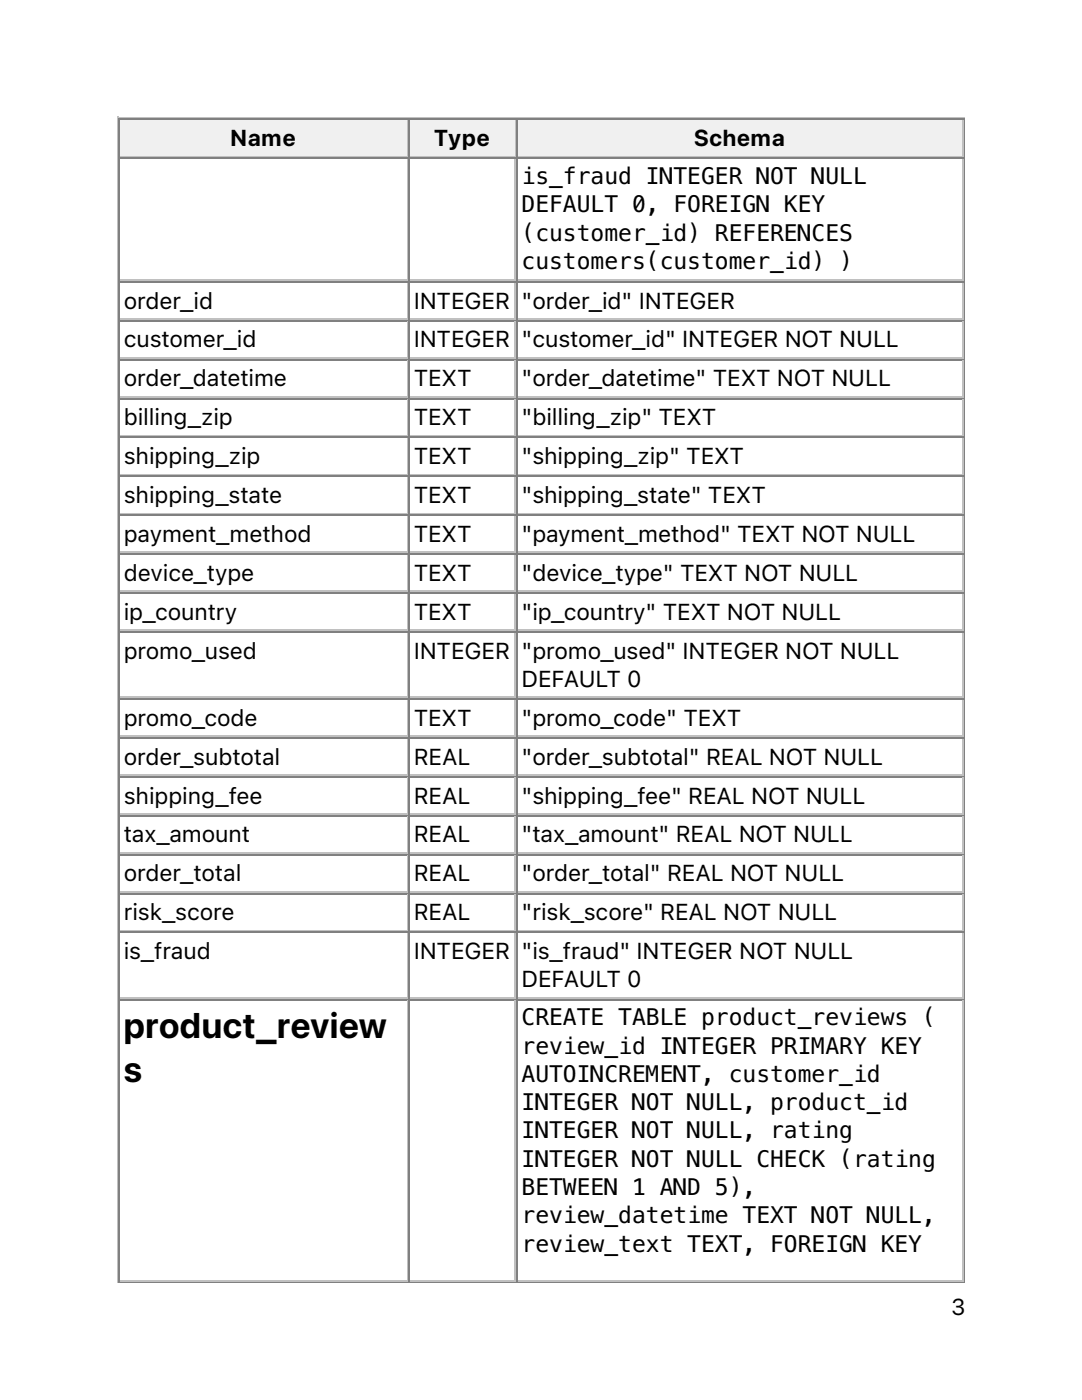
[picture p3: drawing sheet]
<svg xmlns="http://www.w3.org/2000/svg" width="216mm" height="279mm" viewBox="0 0 216 279" stroke-linecap="round" stroke-linejoin="round" font-family="sans-serif">
<defs><g id="words">
<g font-size="7.1">
<text x="24.7" y="207.2">product_review</text>
<text x="24.7" y="216">s</text>
</g>
<g font-size="4.6">
<text x="46" y="29.1">Name</text>
<text x="86.6" y="29.1">Type</text>
<text x="138.5" y="29.1">Schema</text>
<text x="104.1" y="36.7">is_fraud INTEGER NOT NULL</text>
<text x="104.1" y="42.4">DEFAULT 0, FOREIGN KEY</text>
<text x="104.1" y="48">(customer_id) REFERENCES</text>
<text x="104.1" y="53.6">customers(customer_id) )</text>
<text x="24.7" y="61.6">order_id</text>
<text x="82.5" y="61.6">INTEGER</text>
<text x="104.1" y="61.6">&quot;order_id&quot; INTEGER</text>
<text x="24.7" y="69.3">customer_id</text>
<text x="82.5" y="69.3">INTEGER</text>
<text x="104.1" y="69.3">&quot;customer_id&quot; INTEGER NOT NULL</text>
<text x="24.7" y="77.1">order_datetime</text>
<text x="82.5" y="77.1">TEXT</text>
<text x="104.1" y="77.1">&quot;order_datetime&quot; TEXT NOT NULL</text>
<text x="24.7" y="84.9">billing_zip</text>
<text x="82.5" y="84.9">TEXT</text>
<text x="104.1" y="84.9">&quot;billing_zip&quot; TEXT</text>
<text x="24.7" y="92.6">shipping_zip</text>
<text x="82.5" y="92.6">TEXT</text>
<text x="104.1" y="92.6">&quot;shipping_zip&quot; TEXT</text>
<text x="24.7" y="100.4">shipping_state</text>
<text x="82.5" y="100.4">TEXT</text>
<text x="104.1" y="100.4">&quot;shipping_state&quot; TEXT</text>
<text x="24.7" y="108.1">payment_method</text>
<text x="82.5" y="108.1">TEXT</text>
<text x="104.1" y="108.1">&quot;payment_method&quot; TEXT NOT NULL</text>
<text x="24.7" y="115.9">device_type</text>
<text x="82.5" y="115.9">TEXT</text>
<text x="104.1" y="115.9">&quot;device_type&quot; TEXT NOT NULL</text>
<text x="24.7" y="123.7">ip_country</text>
<text x="82.5" y="123.7">TEXT</text>
<text x="104.1" y="123.7">&quot;ip_country&quot; TEXT NOT NULL</text>
<text x="24.7" y="131.4">promo_used</text>
<text x="82.5" y="131.4">INTEGER</text>
<text x="104.1" y="131.4">&quot;promo_used&quot; INTEGER NOT NULL</text>
<text x="104.1" y="137.1">DEFAULT 0</text>
<text x="24.7" y="144.8">promo_code</text>
<text x="82.5" y="144.8">TEXT</text>
<text x="104.1" y="144.8">&quot;promo_code&quot; TEXT</text>
<text x="24.7" y="152.6">order_subtotal</text>
<text x="82.5" y="152.6">REAL</text>
<text x="104.1" y="152.6">&quot;order_subtotal&quot; REAL NOT NULL</text>
<text x="24.7" y="160.4">shipping_fee</text>
<text x="82.5" y="160.4">REAL</text>
<text x="104.1" y="160.4">&quot;shipping_fee&quot; REAL NOT NULL</text>
<text x="24.7" y="168.1">tax_amount</text>
<text x="82.5" y="168.1">REAL</text>
<text x="104.1" y="168.1">&quot;tax_amount&quot; REAL NOT NULL</text>
<text x="24.7" y="175.9">order_total</text>
<text x="82.5" y="175.9">REAL</text>
<text x="104.1" y="175.9">&quot;order_total&quot; REAL NOT NULL</text>
<text x="24.7" y="183.6">risk_score</text>
<text x="82.5" y="183.6">REAL</text>
<text x="104.1" y="183.6">&quot;risk_score&quot; REAL NOT NULL</text>
<text x="24.7" y="191.4">is_fraud</text>
<text x="82.5" y="191.4">INTEGER</text>
<text x="104.1" y="191.4">&quot;is_fraud&quot; INTEGER NOT NULL</text>
<text x="104.1" y="197">DEFAULT 0</text>
<text x="104.1" y="204.6">CREATE TABLE product_reviews (</text>
<text x="104.1" y="210.3">review_id INTEGER PRIMARY KEY</text>
<text x="104.1" y="215.9">AUTOINCREMENT, customer_id</text>
<text x="104.1" y="221.6">INTEGER NOT NULL, product_id</text>
<text x="104.1" y="227.2">INTEGER NOT NULL, rating</text>
<text x="104.1" y="232.9">INTEGER NOT NULL CHECK (rating</text>
<text x="104.1" y="238.5">BETWEEN 1 AND 5),</text>
<text x="104.1" y="244.1">review_datetime TEXT NOT NULL,</text>
<text x="104.1" y="249.8">review_text TEXT, FOREIGN KEY</text>
<text x="189.8" y="262.5">3</text>
</g>
</g></defs>
<path d="M23.5 23.3v232.8M23.6 23.5h169M24 31.2h57.5M81.3 24v7" fill="none" stroke="#c0c0c0" stroke-width=".35"/>
<path d="M23.8 23.6v7.8M24 23.8h57.5M192.4 23.6v232.2M23.6 255.9h169" fill="none" stroke="#808080" stroke-width=".35"/>
<g fill="#f0f0f0">
<path d="M24 24h57.1v7h-57.1z"/>
<path d="M45.9 24.7h13.4v5.6h-13.4z"/>
</g>
<path d="M81.7 23.6v7.8M81.8 23.8h21.2" fill="none" stroke="#808080" stroke-width=".35"/>
<path d="M81.8 31.2h21.2M102.8 24v7" fill="none" stroke="#c0c0c0" stroke-width=".35"/>
<g fill="#f0f0f0">
<path d="M81.8 24h20.9v7h-20.9z"/>
<path d="M86.4 24.7h11.7v5.6h-11.7z"/>
</g>
<path d="M103.2 23.6v7.8M103.4 23.8h88.9" fill="none" stroke="#808080" stroke-width=".35"/>
<path d="M103.4 31.2h88.9M192.1 24v7" fill="none" stroke="#c0c0c0" stroke-width=".35"/>
<g fill="#f0f0f0">
<path d="M103.4 24h88.5v7h-88.5z"/>
<path d="M138.3 24.7h18.7v5.6h-18.7z"/>
</g>
<g fill="none" stroke="#808080" stroke-width=".35">
<path d="M23.8 31.4v224.4M24 31.6h57.5M81.7 31.4v224.4M81.8 31.6h21.2M103.2 31.4v224.4M103.4 31.6h88.9M24 56.3h57.5M81.8 56.3h21.2M103.4 56.3h88.9M24 64h57.5M24 71.8h57.5M24 79.6h57.5"/>
<path d="M81.8 64h21.2M81.8 71.8h21.2M81.8 79.6h21.2M103.4 64h88.9M103.4 71.8h88.9M103.4 79.6h88.9M24 87.3h57.5M24 95.1h57.5M81.8 87.3h21.2M81.8 95.1h21.2M103.4 87.3h88.9M103.4 95.1h88.9"/>
<path d="M24 102.8h57.5M24 110.6h57.5M24 118.4h57.5M81.8 102.8h21.2M81.8 110.6h21.2M81.8 118.4h21.2M103.4 102.8h88.9M103.4 110.6h88.9M103.4 118.4h88.9M24 126.1h57.5M24 139.5h57.5M81.8 126.1h21.2"/>
<path d="M81.8 139.5h21.2M103.4 126.1h88.9M103.4 139.5h88.9M24 147.3h57.5M24 155h57.5M81.8 147.3h21.2M81.8 155h21.2M103.4 147.3h88.9M103.4 155h88.9M24 162.8h57.5M24 170.6h57.5M24 178.3h57.5"/>
<path d="M81.8 162.8h21.2M81.8 170.6h21.2M81.8 178.3h21.2M103.4 162.8h88.9M103.4 170.6h88.9M103.4 178.3h88.9M24 186.1h57.5M24 199.5h57.5M81.8 186.1h21.2M81.8 199.5h21.2M103.4 186.1h88.9M103.4 199.5h88.9"/>
</g>
<g fill="none" stroke="#c0c0c0" stroke-width=".35">
<path d="M81.3 31.8v23.9M102.8 31.8v23.9M192.1 31.8v23.9M24 55.9h57.5M81.3 56.4v7.1M81.8 55.9h21.2M102.8 56.4v7.1M103.4 55.9h88.9M192.1 56.4v7.1M24 63.7h57.5M24 71.4h57.5M24 79.2h57.5"/>
<path d="M81.3 64.2v7.1M81.3 72v7M81.3 79.7v7.1M81.8 63.7h21.2M81.8 71.4h21.2M81.8 79.2h21.2M102.8 64.2v7.1M102.8 72v7M102.8 79.7v7.1M103.4 63.7h88.9M103.4 71.4h88.9M103.4 79.2h88.9"/>
<path d="M192.1 64.2v7.1M192.1 72v7M192.1 79.7v7.1M24 87h57.5M24 94.7h57.5M81.3 87.5v7M81.3 95.2v7.1M81.8 87h21.2M81.8 94.7h21.2M102.8 87.5v7M102.8 95.2v7.1M103.4 87h88.9"/>
<path d="M103.4 94.7h88.9M192.1 87.5v7M192.1 95.2v7.1M24 102.5h57.5M24 110.2h57.5M24 118h57.5M81.3 103v7.1M81.3 110.8v7M81.3 118.5v7.1M81.8 102.5h21.2M81.8 110.2h21.2M81.8 118h21.2"/>
<path d="M102.8 103v7.1M102.8 110.8v7M102.8 118.5v7.1M103.4 102.5h88.9M103.4 110.2h88.9M103.4 118h88.9M192.1 103v7.1M192.1 110.8v7M192.1 118.5v7.1M24 125.8h57.5M24 139.2h57.5M81.3 126.3v12.7"/>
<path d="M81.3 139.7v7.1M81.8 125.8h21.2M81.8 139.2h21.2M102.8 126.3v12.7M102.8 139.7v7.1M103.4 125.8h88.9M103.4 139.2h88.9M192.1 126.3v12.7M192.1 139.7v7.1M24 146.9h57.5M24 154.7h57.5M81.3 147.5v7"/>
<path d="M81.3 155.2v7.1M81.8 146.9h21.2M81.8 154.7h21.2M102.8 147.5v7M102.8 155.2v7.1M103.4 146.9h88.9M103.4 154.7h88.9M192.1 147.5v7M192.1 155.2v7.1M24 162.5h57.5M24 170.2h57.5M24 178h57.5"/>
<path d="M81.3 163v7M81.3 170.7v7.1M81.3 178.5v7.1M81.8 162.5h21.2M81.8 170.2h21.2M81.8 178h21.2M102.8 163v7M102.8 170.7v7.1M102.8 178.5v7.1M103.4 162.5h88.9M103.4 170.2h88.9M103.4 178h88.9"/>
<path d="M192.1 163v7M192.1 170.7v7.1M192.1 178.5v7.1M24 185.7h57.5M24 199.1h57.5M81.3 186.3v12.7M81.3 199.7v55.7M81.8 185.7h21.2M81.8 199.1h21.2M102.8 186.3v12.7M102.8 199.7v55.7M103.4 185.7h88.9"/>
<path d="M103.4 199.1h88.9M192.1 186.3v12.7M192.1 199.7v55.7M24 255.6h57.5M81.8 255.6h21.2M103.4 255.6h88.9"/>
</g>
<use href="#words"/>
</svg>
